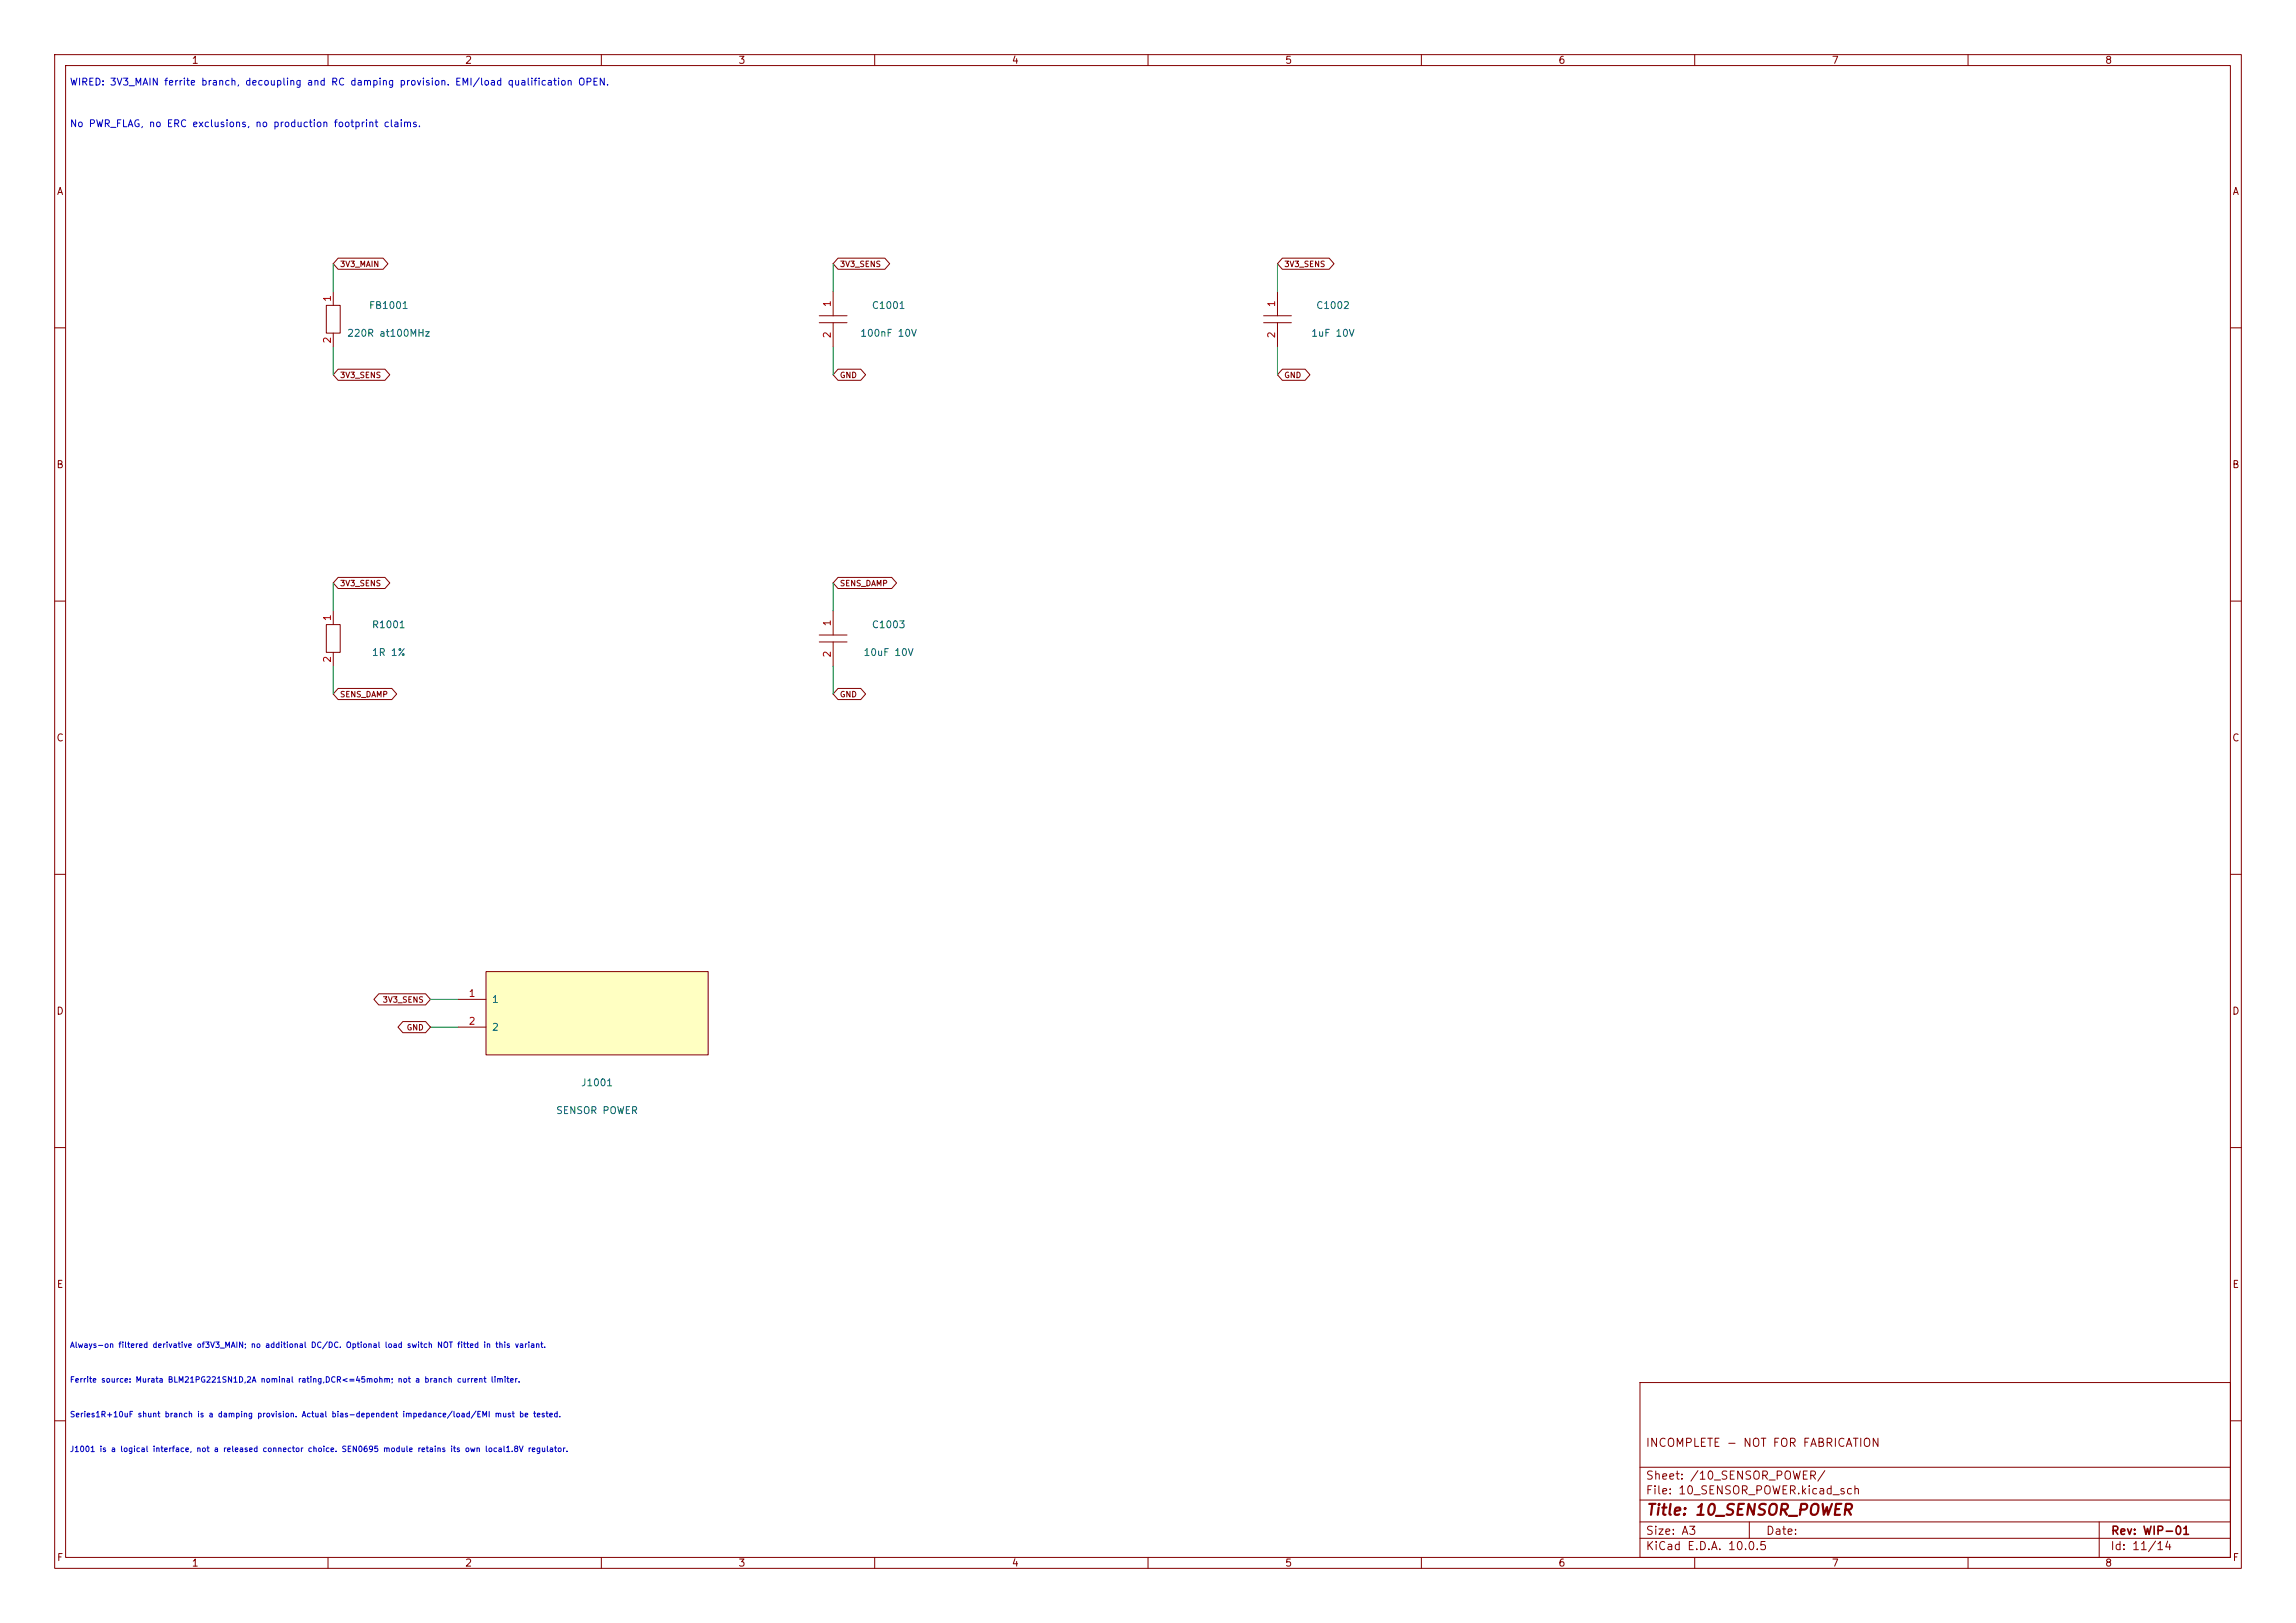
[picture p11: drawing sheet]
<svg xmlns="http://www.w3.org/2000/svg" width="420mm" height="297mm" viewBox="0 0 420 297" stroke-linecap="round" stroke-linejoin="round" font-family="sans-serif">
<defs><g id="words">
<text font-size="2" fill="#840000" x="301" y="277.8">Title: 10_SENSOR_POWER</text>
<g font-size="1.5" fill="#840000">
<text x="300.9" y="265.1">INCOMPLETE - NOT FOR FABRICATION</text>
<text x="300.9" y="273.8">File: 10_SENSOR_POWER.kicad_sch</text>
<text x="300.9" y="271.1">Sheet: /10_SENSOR_POWER/</text>
<text x="300.9" y="281.2">Size: A3</text>
<text x="322.9" y="281.2">Date:</text>
<text x="386" y="281.2">Rev: WIP-01</text>
<text x="300.9" y="284">KiCad E.D.A. 10.0.5</text>
<text x="385.9" y="284">Id: 11/14</text>
</g>
<g font-size="1.3" fill="#840000">
<text x="35" y="12">1</text>
<text x="85" y="12">2</text>
<text x="135" y="12">3</text>
<text x="185" y="12">4</text>
<text x="235" y="12">5</text>
<text x="285" y="12">6</text>
<text x="335" y="12">7</text>
<text x="385" y="12">8</text>
<text x="10.3" y="36">A</text>
<text x="408.3" y="36">A</text>
<text x="10.2" y="86">B</text>
<text x="408.2" y="86">B</text>
<text x="10.2" y="136">C</text>
<text x="408.2" y="136">C</text>
<text x="10.2" y="186">D</text>
<text x="408.2" y="186">D</text>
<text x="10.3" y="236">E</text>
<text x="408.3" y="236">E</text>
<text x="10.3" y="286">F</text>
<text x="35" y="287">1</text>
<text x="85" y="287">2</text>
<text x="135" y="287">3</text>
<text x="185" y="287">4</text>
<text x="235" y="287">5</text>
<text x="285" y="287">6</text>
<text x="335" y="287">7</text>
<text x="385" y="287">8</text>
<text x="408.3" y="286">F</text>
</g>
<g font-size="1.3" fill="#0000c2">
<text x="12.7" y="16">WIRED: 3V3_MAIN ferrite branch, decoupling and RC damping provision. EMI/load qualification OPEN.</text>
<text x="12.7" y="23.6">No PWR_FLAG, no ERC exclusions, no production footprint claims.</text>
</g>
<g font-size="1.3" fill="#a90000">
<text x="60.8" y="55.3" transform="rotate(-90 60.8 55.3)">1</text>
<text x="152.3" y="56.3" transform="rotate(-90 152.3 56.3)">1</text>
<text x="233.5" y="56.3" transform="rotate(-90 233.5 56.3)">1</text>
<text x="60.8" y="63" transform="rotate(-90 60.8 63)">2</text>
<text x="152.3" y="62" transform="rotate(-90 152.3 62)">2</text>
<text x="233.5" y="62" transform="rotate(-90 233.5 62)">2</text>
<text x="60.8" y="113.8" transform="rotate(-90 60.8 113.8)">1</text>
<text x="152.3" y="114.7" transform="rotate(-90 152.3 114.7)">1</text>
<text x="60.8" y="121.4" transform="rotate(-90 60.8 121.4)">2</text>
<text x="152.3" y="120.4" transform="rotate(-90 152.3 120.4)">2</text>
<text x="85.6" y="182.7">1</text>
<text x="85.6" y="187.8">2</text>
</g>
<g font-size="1.3" fill="#006464">
<text x="67.4" y="56.8">FB1001</text>
<text x="159.4" y="56.8">C1001</text>
<text x="240.7" y="56.8">C1002</text>
<text x="63.4" y="61.9">220R at100MHz</text>
<text x="157.3" y="61.9">100nF 10V</text>
<text x="239.8" y="61.9">1uF 10V</text>
<text x="67.9" y="115.3">R1001</text>
<text x="159.4" y="115.3">C1003</text>
<text x="67.9" y="120.3">1R 1%</text>
<text x="157.9" y="120.3">10uF 10V</text>
<text x="89.9" y="183.8">1</text>
<text x="89.9" y="188.9">2</text>
<text x="106.2" y="199.1">J1001</text>
<text x="101.6" y="204.2">SENSOR POWER</text>
</g>
<g font-size="1" fill="#840000">
<text x="62.1" y="49.1">3V3_MAIN</text>
<text x="153.5" y="49.1">3V3_SENS</text>
<text x="234.8" y="49.1">3V3_SENS</text>
<text x="62.1" y="69.4">3V3_SENS</text>
<text x="153.5" y="69.4">GND</text>
<text x="234.8" y="69.4">GND</text>
<text x="62.1" y="107.5">3V3_SENS</text>
<text x="153.5" y="107.5">SENS_DAMP</text>
<text x="62.1" y="127.8">SENS_DAMP</text>
<text x="153.5" y="127.8">GND</text>
<text x="69.9" y="183.7">3V3_SENS</text>
<text x="74.3" y="188.8">GND</text>
</g>
<g font-size="1" fill="#0000c2">
<text x="12.7" y="246.9">Always-on filtered derivative of3V3_MAIN; no additional DC/DC. Optional load switch NOT fitted in this variant.</text>
<text x="12.7" y="253.2">Ferrite source: Murata BLM21PG221SN1D,2A nominal rating,DCR&lt;=45mohm; not a branch current limiter.</text>
<text x="12.7" y="259.6">Series1R+10uF shunt branch is a damping provision. Actual bias-dependent impedance/load/EMI must be tested.</text>
<text x="12.7" y="265.9">J1001 is a logical interface, not a released connector choice. SEN0695 module retains its own local1.8V regulator.</text>
</g>
</g></defs>
<g fill="none" stroke="#840000" stroke-width=".18">
<path d="M10 10h400v277h-400zM12 12h396v273h-396zM60 10v2M110 10v2M160 10v2M210 10v2M260 10v2M310 10v2M360 10v2M10 60h2M408 60h2M10 110h2"/>
<path d="M59.7 114.3h2.5v5.1h-2.5zM61 111.8v2.5M61 119.4v2.5M408 110h2M10 160h2M408 160h2M10 210h2M408 210h2M300 253h108v32h-108zM10 260h2M300 278.5h108M300 274.5h108"/>
<path d="M300 268.5h108M320 278.5v3M384 278.5v6.5M408 260h2M60 285v2M110 285v2M160 285v2M210 285v2M260 285v2M300 281.5h108M310 285v2M360 285v2"/>
</g>
<path d="M88.9 177.8h40.6v15.2h-40.6z" fill="#ffffc2"/>
<g fill="none" stroke="#840000" stroke-width=".18">
<path d="M59.7 55.9h2.5v5.1h-2.5zM61 53.3v2.6M61.8 47.2h8.3l.9 1.1-.9 1h-8.3l-.8-1zM149.9 57.8h5M149.9 59.1h5M152.4 53.3v4.5M152.4 59.1v4.4M153.3 47.2h8.6l.8 1.1-.8 1h-8.6l-.9-1zM231.1 57.8h5.1M231.1 59.1h5.1M233.7 53.3v4.5M233.7 59.1v4.4"/>
<path d="M234.6 47.2h8.5l.9 1.1-.9 1h-8.5l-.9-1zM61 61v2.5M61.8 67.6h8.6l.9 1-.9 1h-8.6l-.8-1zM153.3 67.6h4.2l.8 1-.8 1h-4.2l-.9-1zM234.6 67.6h4.1l.9 1-.9 1h-4.1l-.9-1zM61.8 105.7h8.6l.9 1-.9 1h-8.6l-.8-1zM149.9 116.2h5M149.9 117.5h5M152.4 111.8v4.4M152.4 117.5v4.4M153.3 105.7h9.8l.9 1-.9 1h-9.8l-.9-1zM61.8 126h9.9l.9 1-.9 1h-9.9l-.8-1z"/>
<path d="M153.3 126h4.2l.8 1-.8 1h-4.2l-.9-1zM88.9 177.8h40.6v15.2h-40.6zM69.3 181.9h8.6l.8 1-.8 1h-8.6l-.9-1zM73.7 186.9h4.2l.8 1.1-.8 1h-4.2l-.9-1zM83.8 182.9h5.1M83.8 188h5.1"/>
</g>
<path d="M61 48.3v5M152.4 48.3v5M233.7 48.3v5M61 63.5v5.1M152.4 63.5v5.1M233.7 63.5v5.1M61 106.7v5.1M152.4 106.7v5.1M61 121.9v5.1M152.4 121.9v5.1M78.7 182.9h5.1M78.7 188h5.1" fill="none" stroke="#009600" stroke-width=".18"/>
<use href="#words"/>
</svg>
